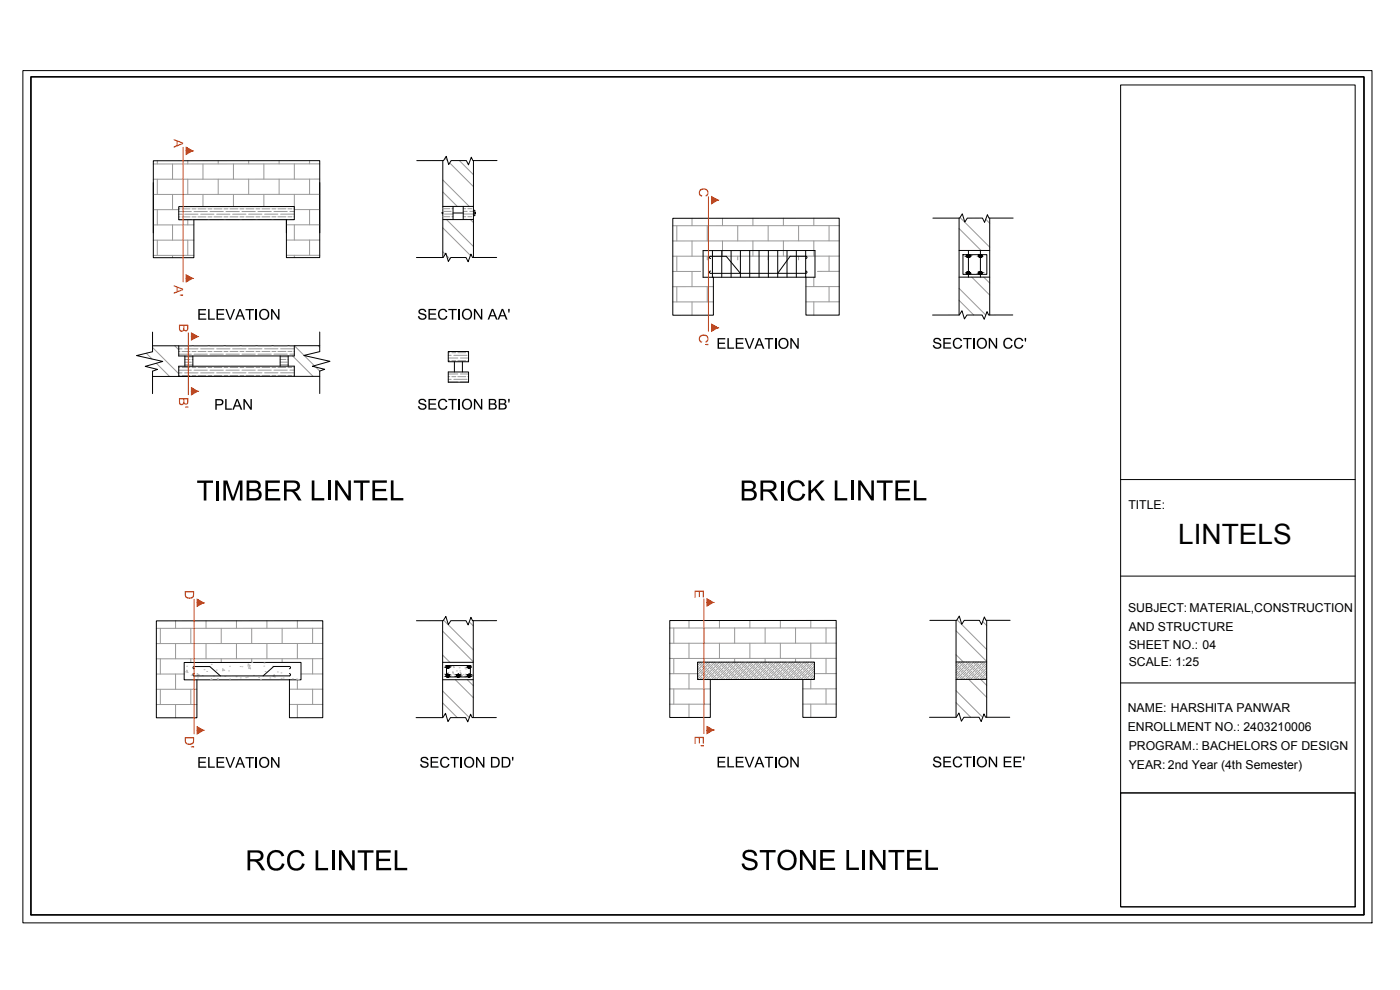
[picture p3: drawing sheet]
<svg xmlns="http://www.w3.org/2000/svg" width="420mm" height="297mm" viewBox="0 0 420 297" stroke-linecap="round" stroke-linejoin="round" font-family="sans-serif">
<defs><g id="words">
<g font-size="9.4">
<text x="59" y="150.2">TIMBER LINTEL</text>
<text x="222" y="150.2">BRICK LINTEL</text>
<text x="73.6" y="261.1">RCC LINTEL</text>
<text x="222.2" y="261">STONE LINTEL</text>
</g>
<text font-size="8.4" x="353.6" y="163.2">LINTELS</text>
<g font-size="5">
<text x="59.2" y="95.9">ELEVATION</text>
<text x="125.3" y="95.9">SECTION AA'</text>
<text x="215" y="104.6">ELEVATION</text>
<text x="279.8" y="104.6">SECTION CC'</text>
<text x="64.3" y="122.9">PLAN</text>
<text x="125.3" y="122.9">SECTION BB'</text>
<text x="59.2" y="230.4">ELEVATION</text>
<text x="125.9" y="230.3">SECTION DD'</text>
<text x="215" y="230.3">ELEVATION</text>
<text x="279.8" y="230.2">SECTION EE'</text>
</g>
<g font-size="4.4" fill="#ff3f00">
<text x="52.2" y="41.7" transform="rotate(90 52.2 41.7)">A</text>
<text x="209.8" y="56.3" transform="rotate(90 209.8 56.3)">C</text>
<text x="52.2" y="85.6" transform="rotate(90 52.2 85.6)">A'</text>
<text x="53.7" y="97.2" transform="rotate(90 53.7 97.2)">B</text>
<text x="209.8" y="100.2" transform="rotate(90 209.8 100.2)">C'</text>
<text x="53.7" y="119.2" transform="rotate(90 53.7 119.2)">B'</text>
<text x="55.5" y="177" transform="rotate(90 55.5 177)">D</text>
<text x="208.4" y="176.9" transform="rotate(90 208.4 176.9)">E</text>
<text x="55.5" y="220.9" transform="rotate(90 55.5 220.9)">D'</text>
<text x="208.4" y="220.8" transform="rotate(90 208.4 220.8)">E'</text>
</g>
<g font-size="3.7">
<text x="338.7" y="152.8">TITLE:</text>
<text x="338.6" y="183.6">SUBJECT: MATERIAL,CONSTRUCTION</text>
<text x="338.7" y="189.2">AND STRUCTURE</text>
<text x="338.7" y="194.6">SHEET NO.: 04</text>
<text x="338.7" y="199.7">SCALE: 1:25</text>
<text x="338.5" y="213.7">NAME: HARSHITA PANWAR</text>
<text x="338.5" y="219.3">ENROLLMENT NO.: 2403210006</text>
<text x="338.7" y="225">PROGRAM.: BACHELORS OF DESIGN</text>
<text x="338.7" y="230.7">YEAR: 2nd Year (4th Semester)</text>
</g>
</g></defs>
<!-- layer: Layer1 -->
<g fill="none" stroke="#000" stroke-width=".3">
<path d="M9.3 23h400v251.5h-400zM46 54.8v15.1M96 54.8v15.1M132.9 48.2v29.1M142.1 48.2v29.1M149.2 48.2h-7.3l-.5-1-.8 2.3-.6-1.3h-4.6l-.7 1.2-.8-2.5-.8 1.3h-8M53.6 62h34.7v3.9h-34.7zM58.2 65.9v11.4h-12.2v-29.1h50v29.1h-10v-11.4v4M132.7 63.7h.2v.4h-.2zM136 61.9v4M136 63.9h3M139 61.9v4"/>
<path d="M142.1 61.9h-9.2M142.1 65.9h-9.2M142.1 63.1h.4v1.6h-.4M142.5 63.7h.2v.4h-.2M149.1 77.3h-7.3l-.5-1.1-.8 2.3-.6-1.2h-4.6l-.7 1.1-.8-2.4-.8 1.3h-8M211 75.2h33.6v8h-33.6zM213.3 77.6l-.4-.4 .4-.3h4.6l4.3 5.1M213.8 75.2v8M216.6 75.2v8M219.4 75.2v8M222.2 75.2v8M225 75.2v8"/>
<path d="M227.8 75.2v8M230.6 75.2v8M233.4 75.2v8M236.2 75.2v8M239 75.2v8M241.8 75.2v8M241.8 77.6l.4-.4-.4-.3h-4.7l-3.7 5.1M287.8 65.4v29.1M287.8 75.1h9.2M289 76.4h7.2v5.9h-7.2zM290.6 75.1v8M294.2 75.1v8"/>
<path d="M297 65.4v29.1M304.1 65.4h-7.3l-.5-1-.8 2.3-.7-1.3h-4.5l-.8 1.2-.7-2.4-.8 1.2h-8M45.8 99.6v5.9l-4.8 1.2 7.9 1.7-5.3 1.5 3.7 .9-1.5 .6v6.7M96 99.6v5.9l-4.8 1.2 7.8 1.7-5.2 1.5 3.6 .9-1.4 .5v6.8M241.8 81.3l.4 .4-.4 .3h-28.5l-.4-.3 .4-.4M241.9 83.2v11.3h10v-29h-50v29.1h12.2v-11.4M287.8 83.1h9.2M303.9 94.5h-7.2l-.5-1-.8 2.3-.7-1.3h-4.5l-.8 1.2-.7-2.5-.8 1.3h-8M55.5 106.8v3.1M57.9 106.8v3.1M84.1 106.8v3.1M86.5 106.8v3.1"/>
<path d="M88.3 103.7v3.1h-34.7v-3M88.3 112.9v-3h-34.7v3.1M96 103.7l-50.2 .1M96 112.9l-50.2 .1M134.5 111.6h6.1v3.1h-6.1zM134.5 105.5h6.1v3h-6.1zM136.4 108.5v3.1M138.8 108.5v3.1M55.3 198.8h35v5.2h-35zM58.3 200h4.7l3.2 2.8M58.3 200l-.4 .3 .4 .4M86.8 200h-4.7l-3.2 2.8"/>
<path d="M86.8 200l.4 .3-.4 .3M132.8 186.2v29.1M134 199.7h7.2v3.4h-7.2zM142 186.2v29.1M142 198.7h-9.2M149.1 186.2h-7.3l-.5-1-.8 2.3-.6-1.3h-4.6l-.7 1.2-.8-2.4-.8 1.2h-8M209.4 198.7h35v5.2h-35zM286.9 186.1v29.1M286.9 198.6h9.2M296.1 186.1v29.1M303.1 186.1h-7.2l-.5-1-.8 2.3-.7-1.3h-4.5l-.8 1.2-.7-2.5-.8 1.3h-8M58.3 202.1l-.4 .4 .4 .3"/>
<path d="M86.8 202.8h-28.5M86.8 202.1l.4 .4-.4 .3M86.9 204v11.3h10v-29h-50v29.1h12.2v-11.4M142 203.9h-9.2M149 215.3h-7.3l-.5-1-.8 2.3-.7-1.3h-4.5l-.8 1.2-.7-2.5-.8 1.3h-8M240.9 203.9v11.3h10v-29h-49.9v29.1h12.2v-11.4M286.9 203.8h9.2M303 215.2h-7.2l-.5-1-.8 2.3-.7-1.3h-4.5l-.8 1.2-.7-2.5-.8 1.3h-8M336.3 237.9h70.4v34.2h-70.4z"/>
<circle cx="290.6" cy="76.8" r=".39"/>
<circle cx="294.2" cy="76.8" r=".39"/>
<circle cx="290.6" cy="81.9" r=".39"/>
<circle cx="294.2" cy="81.9" r=".39"/>
<circle cx="134.4" cy="202.7" r=".39"/>
<circle cx="137.5" cy="202.7" r=".39"/>
<circle cx="140.8" cy="202.7" r=".39"/>
</g>
<g fill="none" stroke="#989898" stroke-width=".3">
<path d="M47.2 48.2v1M47.2 53.8v4.5M51.8 49.2v4.6M51.8 58.3v4.6M56.4 48.2v1M56.4 53.8v4.5M60.9 49.2v4.6M60.9 58.3v3.7M65.5 48.2v1M65.5 53.8v4.5M70.1 49.2v4.5M70.1 58.3v3.7"/>
<path d="M74.6 48.2v1M74.6 53.7v4.6M79.2 49.2v4.5M79.2 58.3v3.7M83.8 48.2v1M83.8 53.7v4.6M88.3 58.3v4.6h7.7M88.3 49.2v4.5M92.9 48.2v1M92.9 53.7v4.6M96 49.2h-50M96 53.7l-50 .1"/>
<path d="M96 58.3h-50M132.9 54l7.9 7.9M132.9 57.6l4.3 4.3M133.6 47.5l.7 .7M135 48.9l7.1 7.1M137.9 48.2l4.2 4.2M47.2 62.9v4.6M47.2 72.1v4.5M51.8 67.5v4.5M51.8 76.6v.7M53.6 62.7h.4M53.6 65.1h.4"/>
<path d="M53.6 63.5h3.8M53.6 62.9h-7.6M54.6 64.3h-1M54.6 62.7h2.4M54.6 65.1h2.4M55.4 64.3h4M56.4 65.9v1.6M56.4 72v4.6M57.4 65.9h-3.8M57.6 62.7h1.2M57.6 65.1h1.2M58.2 67.5h-12.2"/>
<path d="M58.2 72l-12.2 .1M58.2 76.6h-12.2M58.2 65.9h4M59.4 62.7h2.4M59.4 65.1h2.4M60.2 64.3h4M62.2 63.5h-4M62.4 62.7h1.2M62.4 65.1h1.2M63 63.5h4M63 65.9h4M64.2 62.7h2.4"/>
<path d="M64.2 65.1h2.4M65 64.3h4M67.2 65.1h1.2M67.8 63.5h4M67.8 65.9h4M68.4 62.7h-1.2M69 62.7h2.4M69 65.1h2.4M72 62.7h1.2M72 65.1h1.2M72.6 63.5h4M73.8 64.3h-4"/>
<path d="M73.8 62.7h2.4M73.8 65.1h2.4M74.6 64.3h4M76.6 65.9h-4M76.8 62.7h1.2M76.8 65.1h1.2M77.4 65.9h4M78.6 62.7h2.4M79.4 64.3h4M81 65.1h-2.4M81.4 63.5h-4M81.6 62.7h1.2"/>
<path d="M81.6 65.1h1.2M82.2 63.5h4M82.2 65.9h4M83.4 65.1h2.4M85.8 62.6l-2.4 .1M86 67.5h10M86 72h10M86 76.6h10M86.4 62.6h1.2M86.4 65.1h1.2M87 63.5h1.3M87 65.9h1.3"/>
<path d="M88.2 64.2l-4 .1M88.2 62.6h.1M88.2 65.1h.1M88.3 67.5v4.5M88.3 76.6v.7M92.9 62.9v4.6M92.9 72v4.6M132.9 65h2.1M132.9 75.6l.7 .7M132.9 68.4l8.3 8.3M132.9 63.4h2.5M132.9 65.8h2.5"/>
<path d="M133.4 64.2h2.6M134 65.9l8.1 8.1M134 76.7l1 1M135 62.6h-2.1M135.6 62.6h.4M135.6 65h.4M139 64.2h3.1M139 62.6h.8M139 65h.8M139 63.4h1.2M140.2 65.8h-1.2M140.4 62.6h1.2"/>
<path d="M140.4 65h1.2M141 63.4h1.1M141 65.8h1.1M141.2 65.9l.9 .9M203.1 67.7v4.6M203.1 76.9v4.5M207.7 65.5v2.2M207.7 72.3v4.6M212.3 67.7v4.6M212.3 76.9v1.1M216.8 65.5v2.2M216.8 72.3v4.6"/>
<path d="M221.4 67.7v4.6M221.4 76.9v1.1M226 65.5v2.2M226 72.3v4.6M230.5 67.7v4.6M230.5 76.9v1.1M235.1 65.5v2.2M235.1 72.3v4.6M239.7 67.7v4.6M239.7 76.9v1.1M244.2 65.5v2.2M244.2 72.3v4.6"/>
<path d="M248.8 67.7v4.6M248.8 76.8v4.6M251.9 67.7h-50M251.9 72.3h-50M251.9 76.8l-50 .1M287.8 68.6l6.6 6.5M288.1 65.3l8.9 8.9M295.8 65.8l1.2 1.2M201.9 81.4h8.4M203.1 86v4.6M207.7 81.4v4.6M207.7 90.6v4"/>
<path d="M212.3 86v4.6M214.1 86h-12.2M214.1 90.6h-12.2M244.2 83.2v2.8M244.2 90.6v3.9M248.8 86v4.6M251.9 81.4h-6.6M251.9 86h-10M251.9 90.6h-10M287.8 86.5l8 8M287.8 90.1l4.4 4.4M291.6 83.1l5.4 5.4"/>
<path d="M295.2 83.1l1.8 1.8M43.9 106l1.8 1.7M45.8 104.3l7.8 7.8M46.9 109l4 4M52.4 103.8l1.2 1.1M53.6 104.7h1M53.6 111.9h1M53.6 105.5h.4M53.6 110.3h.4M53.6 112.7h.4M53.6 103.9h3.8M53.6 106.3h3.8"/>
<path d="M53.6 111.1h3.8M54.6 105.5h2.4M54.6 110.3h2.4M55.4 111.9h4M55.5 107.1h2.4M55.5 109.5h2.4M55.5 107.9h1.5M55.5 108.7h1.9M57 112.7h-2.4M57.6 105.5h1.2M57.6 107.9h.3M57.6 110.3h1.2"/>
<path d="M57.6 112.7h1.2M58.2 103.9h4M58.2 111.1h4M59.4 104.7h-4M59.4 105.5h2.4M59.4 112.7h2.4M60.2 104.7h4M61.8 110.3h-2.4M62.2 106.3h-4M62.4 105.5h1.2M62.4 110.3h1.2M62.4 112.7h1.2"/>
<path d="M63 106.3h4M63 111.1h4M64.2 111.9h-4M64.2 105.5h2.4M64.2 110.3h2.4M64.2 112.7h2.4M65 104.7h4M65 111.9h4M67 103.9h-4M67.2 105.5h1.2M67.2 110.3h1.2M67.2 112.7h1.2"/>
<path d="M67.8 103.9h4M67.8 106.3h4M69 105.5h2.4M69 110.3h2.4M69 112.7h2.4M69.8 104.7h4M69.8 111.9h4M71.8 111.1h-4M72 105.5h1.2M72 110.3h1.2M72.6 103.9h4M72.6 106.3h4"/>
<path d="M72.6 111.1h4M73.2 112.7h-1.2M73.8 105.5h2.4M73.8 110.3h2.4M73.8 112.7h2.4M74.6 111.9h4M76.8 105.5h1.2M76.8 112.7h1.2M77.4 103.9h4M77.4 111.1h4M78 110.3h-1.2M78.6 104.7h-4"/>
<path d="M78.6 105.5h2.4M78.6 110.3h2.4M78.6 112.7h2.4M79.4 104.7h4M81.4 106.3h-4M81.6 105.5h1.2M81.6 110.3h1.2M81.6 112.7h1.2M82.2 106.3h4M82.2 111.1h4M83.4 111.9h-4M83.4 110.3h2.4"/>
<path d="M83.4 112.7h2.4M84.1 107.9h1.7M84.1 108.7h2.1M84.2 104.7h4M84.2 107.1h2.3M84.2 109.4h2.3M84.2 111.9h4M85.8 105.4l-2.4 .1M86.2 103.9h-4M86.4 105.4h1.2M86.4 107.9h.1M86.4 110.3h1.2"/>
<path d="M86.4 112.7h1.2M87 103.9h1.3M87 106.3h1.3M87 111h1.3M87.8 106.8l6.2 6.1M88.2 105.4h.1M88.2 110.3h.1M88.2 112.7h.1M88.3 103.7l3 2.9M91.3 106.7l3.1 3M94.8 110.1l1.2 1.2M95.5 103.7l.5 .4"/>
<path d="M134.5 107.4h2.9M134.5 114.6h2.9M134.5 105.8h.5M134.5 108.2h.5M134.5 113h.5M134.5 113.8h.9M135.4 106.6h-.9M135.6 105.8h1.2M135.6 108.2h1.2M135.6 113h1.2M136.2 106.6h4M137.4 112.2h-2.9"/>
<path d="M137.4 105.8h2.4M137.4 113h2.4M138.2 107.4h2.4M138.2 112.2h2.4M138.2 114.6h2.4M139.8 108.2h-2.4M140.2 113.8h-4M140.4 105.8h.2M140.4 108.2h.2M140.4 113h.2M48.1 188.5v4.6M48.1 197.7v4.5"/>
<path d="M52.7 186.3v2.2M52.7 193.1v4.6M57.3 188.5v4.6M57.3 197.7v1.1M61.8 186.3v2.2M61.8 193.1v4.6M66.4 188.5v4.6M66.4 197.7v1.1M71 186.3v2.2M71 193.1v4.6M75.5 188.5v4.6M75.5 197.7v1.1"/>
<path d="M80.1 186.3v2.2M80.1 193.1v4.6M84.7 188.5v4.6M84.7 197.6v1.2M89.2 186.3v2.2M89.2 193.1v4.5M93.8 188.5v4.6M93.8 197.6v4.6M96.9 188.5h-50M96.9 193.1h-50M96.9 197.6l-50 .1M132.8 196.6l2.2 2.1"/>
<path d="M132.8 189.4l9.2 9.2M133.1 186.1l8.9 8.9M140.8 186.6l1.2 1.2M202.2 188.4v4.6M202.2 197.6v4.5M206.8 186.2v2.2M206.8 193v4.6M209.6 198.7l-.2 .2M210.3 198.7l-.9 .9M210.7 199l-.7 .7M211.3 188.4v4.6M211.3 197.6v1.1"/>
<path d="M211.4 199.7l-.7 .7M211.7 198.7l-2.3 2.3M212.4 198.7l-.6 .6M213.1 198.7l-3.7 3.7M213.2 199.3l-.7 .7M213.8 198.7l-.3 .3M214.5 198.7l-5.1 5.1M214.9 199l-.7 .7M215.6 199.7l-.7 .7M215.9 186.2v2.2M215.9 193v4.6M215.9 198.7l-5.2 5.2"/>
<path d="M216.6 198.7l-.6 .6M217.3 198.7l-5.2 5.2M217.4 199.3l-.7 .7M218 198.7l-.2 .3M218.8 198.7l-5.3 5.2M219.2 199l-.7 .7M219.9 199.7l-.7 .7M220.2 198.7l-5.2 5.2M220.5 188.4v4.6M220.5 197.6v1.1M220.9 198.7l-.7 .6M221.6 198.7l-5.2 5.2"/>
<path d="M221.6 199.3l-.7 .7M222.3 198.7l-.3 .3M223 198.7l-5.2 5.2M223.4 199l-.7 .7M224.1 199.7l-.7 .7M224.4 198.7l-5.2 5.2M225.1 186.2v2.2M225.1 193v4.6M225.1 198.7l-.6 .6M225.8 198.7l-5.2 5.2M225.9 199.3l-.7 .7M226.5 198.7l-.3 .3"/>
<path d="M227.2 198.7l-5.2 5.2M227.7 199l-.8 .7M228.4 199.7l-.7 .7M228.6 198.7l-5.2 5.2M229.4 198.7l-.7 .6M229.6 188.4v4.6M229.6 197.6v1.1M230.1 198.7l-5.2 5.2M230.1 199.3l-.7 .7M230.8 198.7l-.3 .3M231.5 198.7l-5.2 5.2M231.9 199l-.7 .7"/>
<path d="M232.6 199.7l-.7 .7M232.9 198.7l-5.2 5.2M233.6 198.7l-.6 .6M234.2 186.2v2.2M234.2 193v4.5M234.3 198.7l-5.2 5.2M234.4 199.3l-.7 .7M235 198.7l-.3 .3M235.7 198.7l-5.2 5.2M236.1 199l-.7 .7M236.8 199.7l-.7 .7M237.1 198.7l-5.2 5.2"/>
<path d="M237.8 198.7l-.6 .6M238.5 198.7l-5.2 5.2M238.6 199.3l-.7 .7M238.8 188.4v4.6M238.8 197.5v1.2M239.2 198.7l-.2 .2M240 198.7l-5.3 5.2M240.4 198.9l-.7 .8M241.1 199.7l-.7 .7M241.4 198.7l-5.2 5.2M242.1 198.7l-.7 .6M242.8 198.7l-5.2 5.2"/>
<path d="M242.8 199.3l-.7 .7M243.3 186.2v2.2M243.3 193v4.5M243.5 198.7l-.3 .2M244.2 198.7l-5.2 5.2M244.4 199.9l-4 4M244.4 199.1l-.5 .6M247.9 188.4v4.6M247.9 197.5v4.6M250.9 188.4h-49.9M250.9 193h-49.9M250.9 197.5l-49.9 .1"/>
<path d="M286.9 196.4l2.2 2.2M286.9 189.3l9.2 9.2M287 198.9l-.1 .1M287.2 186l8.9 8.9M287.7 199.6l-.7 .7M288 198.6l-1.1 1.1M288.7 198.6l-.6 .7M289.4 198.6l-2.5 2.5M289.5 199.3l-.7 .7M290.1 198.6l-.3 .3M290.2 200l-.7 .7M290.8 198.6l-3.9 3.9"/>
<path d="M291.2 198.9l-.7 .7M292 199.6l-.8 .7M292.2 198.6l-5.2 5.2M293 198.6l-.7 .7M293.7 198.6l-5.3 5.2M293.7 199.3l-.7 .7M294.4 198.6l-.3 .3M294.4 200l-.7 .7M294.9 186.5l1.2 1.2M295.1 198.6l-5.2 5.2M295.5 198.9l-.7 .7M296.1 199l-4.8 4.8"/>
<path d="M296.1 199.7l-.6 .6M48.1 206.8v4.6M52.7 202.2v4.6M52.7 211.4v4M55.3 202.2h-8.4M57.3 206.8v4.6M59.1 206.8h-12.2M59.1 211.4h-12.2M86.9 206.8h10M86.9 211.4h10M89.2 204v2.8M89.2 211.4v3.9"/>
<path d="M90.3 202.2h6.6M93.8 206.8v4.6M132.8 207.3l8.1 8M132.8 210.9l4.4 4.4M136.6 203.9l5.4 5.4M140.2 203.9l1.8 1.8M201 202.1h8.4M201 206.7h12.2M201 211.3h12.2M202.2 206.7v4.6M206.8 202.1v4.6M206.8 211.3v4"/>
<path d="M209.6 200l-.2 .3M210 202.5l-.6 .6M210.3 200.7l-.7 .7M210.7 203.2l-.7 .7M211 201.4l-.7 .7M211.3 206.7v4.6M211.8 202.1l-.8 .7M212.1 200.4l-.7 .7M212.5 202.8l-.7 .8M212.8 201.1l-.7 .7M213.2 203.6l-.4 .3M213.5 201.8l-.7 .7"/>
<path d="M213.9 200l-.7 .7M214.2 202.5l-.7 .7M214.6 200.7l-.7 .7M214.9 203.2l-.6 .7M215.3 201.4l-.7 .7M216 202.1l-.7 .7M216.4 200.4l-.8 .7M216.7 202.8l-.7 .8M217.1 201.1l-.7 .7M217.4 203.6l-.3 .3M217.8 201.8l-.7 .7M218.1 200l-.7 .7"/>
<path d="M218.5 202.5l-.7 .7M218.8 200.7l-.7 .7M219.2 203.2l-.7 .7M219.5 201.4l-.7 .7M220.2 202.1l-.7 .7M220.6 200.4l-.7 .7M220.9 202.8l-.7 .8M221.3 201.1l-.7 .7M221.6 203.6l-.3 .3M222 201.8l-.7 .7M222.4 200l-.8 .7M222.7 202.5l-.7 .7"/>
<path d="M223.1 200.7l-.7 .7M223.4 203.2l-.7 .7M223.8 201.4l-.7 .7M224.5 202.1l-.7 .7M224.8 200.4l-.7 .7M225.2 202.8l-.7 .7M225.5 201.1l-.7 .7M225.9 203.5l-.3 .4M226.2 201.8l-.7 .7M226.6 200l-.7 .7M226.9 202.5l-.7 .7M227.3 200.7l-.7 .7"/>
<path d="M227.7 203.2l-.7 .7M228 201.4l-.7 .7M228.7 202.1l-.7 .7M229.1 200.4l-.7 .7M229.4 202.8l-.7 .7M229.8 201.1l-.7 .7M230.1 203.5l-.3 .4M230.5 201.8l-.7 .7M230.8 200l-.7 .7M231.2 202.5l-.7 .7M231.5 200.7l-.7 .7M231.9 203.2l-.7 .7"/>
<path d="M232.2 201.4l-.7 .7M233 202.1l-.8 .7M233.3 200.4l-.7 .7M233.7 202.8l-.7 .7M234 201.1l-.7 .7M234.4 203.5l-.4 .4M234.7 201.8l-.7 .7M235.1 200l-.7 .7M235.4 202.5l-.7 .7M235.8 200.7l-.7 .7M236.1 203.2l-.6 .7M236.5 201.4l-.7 .7"/>
<path d="M237.2 202.1l-.7 .7M237.5 200.4l-.7 .7M237.9 202.8l-.7 .7M238.2 201.1l-.7 .7M238.6 203.5l-.3 .4M239 201.8l-.8 .7M239.3 200l-.7 .7M239.7 202.5l-.7 .7M240 200.7l-.7 .7M240.4 203.2l-.7 .7M240.7 201.4l-.7 .7M241.4 202.1l-.7 .7"/>
<path d="M241.8 200.4l-.7 .7M242.1 202.8l-.7 .7M242.5 201.1l-.7 .7M242.8 203.5l-.3 .4M243.2 201.8l-.7 .7M243.3 203.9v2.8M243.3 211.3v3.9M243.6 200l-.8 .7M243.9 202.5l-.7 .7M244.3 200.7l-.7 .7M244.4 201.3l-2.6 2.6M244.4 202.7l-1.2 1.2"/>
<path d="M244.4 202l-.1 .1M244.4 203.4l-.5 .5M247.9 206.7v4.6M250.9 202.1h-6.5M250.9 206.7h-10M250.9 211.3h-10M286.9 207.2l8 8M286.9 210.8l4.4 4.4M287 203.2h-.1M287.4 201.4l-.5 .4M288.1 202.1l-.7 .7M288.4 200.3l-.7 .7"/>
<path d="M288.8 202.8l-.7 .7M289.1 201l-.7 .7M289.5 203.5l-.3 .3M289.8 201.7l-.7 .7M290.5 202.4l-.7 .8M290.7 203.8l5.4 5.4M290.9 200.7l-.7 .7M291.2 203.2l-.6 .6M291.6 201.4l-.7 .7M292.3 202.1l-.7 .7M292.7 200.3l-.7 .7M293 202.8l-.7 .7"/>
<path d="M293.4 201l-.7 .7M293.7 203.5l-.3 .3M294.1 201.7l-.7 .7M294.3 203.8l1.8 1.8M294.8 202.4l-.7 .8M295.1 200.7l-.7 .7M295.5 203.2l-.7 .6M295.8 201.4l-.7 .7M296.1 200.4l-3.4 3.4M296.1 201.8l-2 2M296.1 203.2l-.6 .6M296.1 202.5l-.3 .3"/>
</g>
<g fill="none" stroke="#ff3f00" stroke-width=".3">
<path d="M55 44.2v40.4M55.9 44.2l1.8 1.1M212.6 59v40.4M213.5 59l1.9 1.1M55.9 82.5l1.8 1M56.5 99.8v18.6M57.4 99.9l1.9 1.1M213.5 97.3l1.9 1M57.4 116.4l1.9 1M58.3 179.8v40.4M59.2 179.8l1.8 1.1M211.3 179.7v40.4"/>
<path d="M212.2 179.7l1.8 1.1M59.2 218.1l1.8 1M212.2 218l1.8 1.1"/>
</g>
<g fill="none" stroke="#bababa" stroke-width=".3">
<path d="M56 199.9h.1M63.4 199.3h.1M68.9 199.9h.1M72.1 200h.1M74.5 199.2l.6 .5-.7 .1zM74.9 199.9l.3 .8-.6-.2zM75.6 198.8h.1M79.2 199.9h.1M79.2 198.9h.1M81.7 199.9h.1M136 200h.1M56.1 201.1l.3 .7-.6-.2z"/>
<path d="M57.3 202.6h.1M57.7 202.1h.1M58 202.7h.1M59.2 202.1l.6 .5-.6 .1zM59.3 203.4h.1M60.7 202.7h.1M61.2 200.9h.1M62 201.5h.1M63.2 204l.3-.4 .1 .4M64.1 202.8h.1M64.9 201.1h.1M65.2 203.6h.1"/>
<path d="M65.3 203.8h.1M66.9 200.6l.5 .5-.6 .2zM67.5 202.9h.1M68.6 201.3h.1M68.9 203.7h.1M70.8 203.1h.1M72.1 203.4h.1M72.6 200h.1M73.7 203.3h.1M74.2 203.2h.1M76.1 202.7h.1M77.6 203.3h.1"/>
<path d="M78.2 203.8h.1M79.6 201.5h.1M81 203.4h.1M82.3 202.4l.3 .7-.6-.2zM83.2 201.6h.1M84.3 201.9h.1M84.4 203.5h.1M85 203.4h.1M87.7 203.7h.1M89.1 204v-.3l.4 .3M89.5 203.9h.1M134.3 200.4h.1"/>
<path d="M134.3 203h.1M134.3 202.5l.3 .2-.3 .1zM134.4 200.3h.1M134.4 200.2h.1M134.4 201.8h.1M134.6 203.1h.1M134.7 202.8h.1M135.9 202.2h.1M135.9 201.5l.2 .4-.3-.1zM136.1 200.3h.1M136.3 202.4h.1M136.4 202.9h.1"/>
<path d="M137 201.3h.1M137.8 200.3h.1M138 201.3h.1M138.1 202.9h.1M138.1 201.8l.3 .2-.3 .1zM138.9 202.4h.1M139.5 200.4h.1M139.6 202.3h.1M139.6 202.8l.1 .3-.3-.1zM139.7 200.7h.1M139.8 203h.1M140 202.6h.1"/>
<path d="M140.7 200.5h.1"/>
</g>
<g fill="#000" stroke="#000" stroke-width=".3">
<path d="M290.5 77.2h.2zM290.5 76.5h.1zM290.6 77.2h.1zM294.1 76.5h.1zM294.1 77.2h.2zM290.5 82.3h.3zM290.5 82.3h.2zM290.5 81.6h.1zM294 81.6h.2zM294.1 82.3h.2zM134.2 199.7h.2zM140.6 199.7h.2z"/>
<path d="M134.2 202.4h.2zM134.3 203.1h.2zM134.3 200.5h.2zM137.4 202.4h.1zM137.4 203.1h.2zM140.7 203.1h.2zM140.7 200.4h.2zM140.6 202.4h.2z"/>
<path d="M290.4 77.1h.4zM290.4 77.1h.4z"/>
<path d="M290.5 76.5h.1zM290.4 76.5h.2zM290.4 76.5h.2zM290.4 76.5h.2z"/>
<path d="M290.4 76.5h.2zM290.4 76.5h.2z"/>
<path d="M290.4 76.5h.2zM290.4 76.5h.2z"/>
<path d="M290.4 76.5h.2zM290.4 76.5h.2z"/>
<path d="M290.4 76.5l.2 .1zM290.4 76.5l.2 .1z"/>
<path d="M290.3 76.6h.3zM290.3 76.6h.3z"/>
<path d="M290.3 76.6h.3zM290.3 76.6h.3z"/>
<path d="M290.3 76.6h.3zM290.3 76.6h.3z"/>
<path d="M290.3 76.6l.3 .1zM290.3 76.6l.3 .1z"/>
<path d="M290.3 76.7h.3zM290.3 76.7h.3z"/>
<path d="M290.3 76.7h.3zM290.3 76.7h.3z"/>
<path d="M290.3 76.7l.3 .1zM290.3 76.7l.3 .1z"/>
<path d="M290.2 76.8h.4zM290.2 76.8h.4z"/>
<path d="M290.2 76.8h.4zM290.2 76.8h.4z"/>
<path d="M290.2 76.8l.4 .1zM290.2 76.8l.4 .1z"/>
<path d="M290.3 76.9h.3zM290.3 76.9h.3z"/>
<path d="M290.3 76.9h.3zM290.3 76.9h.3z"/>
<path d="M290.3 76.9l.3 .1zM290.3 76.9l.3 .1z"/>
<path d="M290.3 77h.3zM290.3 77h.3z"/>
<path d="M290.3 77h.3zM290.3 77h.3z"/>
<path d="M290.3 77l.3 .1zM290.3 77l.3 .1z"/>
<path d="M290.3 77.1h.3zM290.3 77.1h.3z"/>
<path d="M290.4 77.1h.2zM290.4 77.1h.2z"/>
<path d="M290.4 77.1h.2zM290.4 77.1h.2z"/>
<path d="M290.4 77.1h.2zM290.4 77.1h.2z"/>
<path d="M290.5 77.2h.3zM290.5 77.2h.2zM290.5 77.2h.2z"/>
<path d="M290.6 76.5h.2zM290.6 76.5h.2z"/>
<path d="M290.5 77.2h.3zM290.5 77.2h.3z"/>
<path d="M290.5 77.2h.3zM290.5 77.2h.3zM290.5 77.2h.3zM290.5 77.2h.3z"/>
<path d="M290.6 76.5h.2zM290.6 76.5h.2z"/>
<path d="M290.4 77.1h.4zM290.4 77.1l.4 .1z"/>
<path d="M290.6 76.5h.2zM290.6 76.5h.2z"/>
<path d="M290.6 76.5h.3zM290.6 76.5h.3z"/>
<path d="M290.6 77.1h.2zM290.6 77.1h.2z"/>
<path d="M290.6 76.5h.3zM290.6 76.5h.3z"/>
<path d="M290.6 76.5h.3zM290.6 76.5h.3z"/>
<path d="M290.6 77.1h.3zM290.6 77.1h.2z"/>
<path d="M290.6 77.1h.3zM290.6 77.1h.3z"/>
<path d="M290.6 76.5l.3 .1zM290.6 76.5l.3 .1z"/>
<path d="M290.6 77.1h.3zM290.6 77.1h.3z"/>
<path d="M290.6 76.6h.4zM290.6 76.6h.4z"/>
<path d="M290.6 77h.3zM290.6 77l.3 .1z"/>
<path d="M290.6 76.6h.4zM290.6 76.6h.4z"/>
<path d="M290.6 76.6h.4zM290.6 76.6h.4z"/>
<path d="M290.6 77h.4zM290.6 77h.3z"/>
<path d="M290.6 76.6l.4 .1zM290.6 76.6l.4 .1z"/>
<path d="M290.6 77h.4zM290.6 77h.4z"/>
<path d="M290.6 76.7h.4zM290.6 76.7h.4z"/>
<path d="M290.6 76.9h.4zM290.6 76.9l.4 .1z"/>
<path d="M290.6 76.7h.4zM290.6 76.7h.4z"/>
<path d="M290.6 76.9h.4zM290.6 76.9h.4z"/>
<path d="M290.6 76.7l.4 .1zM290.6 76.7l.4 .1z"/>
<path d="M290.6 76.8h.4zM290.6 76.8h.4z"/>
<path d="M290.6 76.8h.4zM290.6 76.8h.4z"/>
<path d="M290.6 76.8l.4 .1zM290.6 76.8l.4 .1z"/>
<path d="M290.6 76.9h.4zM290.6 76.9h.4z"/>
<path d="M294.1 76.5h.1zM294 76.5h.2zM294 76.5h.2zM294 76.5h.2z"/>
<path d="M294 76.5h.2zM294 76.5h.2z"/>
<path d="M294 76.5h.2zM294 76.5h.2z"/>
<path d="M294 76.5h.2zM294 76.5h.2z"/>
<path d="M294 76.5l.2 .1zM294 76.5l.2 .1z"/>
<path d="M293.9 76.6h.3zM293.9 76.6h.3z"/>
<path d="M293.9 76.6h.3zM293.9 76.6h.3z"/>
<path d="M293.9 76.6h.3zM293.9 76.6h.3z"/>
<path d="M293.9 76.6l.3 .1zM293.9 76.6l.3 .1z"/>
<path d="M293.9 76.7h.3zM293.9 76.7h.3z"/>
<path d="M293.9 76.7h.3zM293.9 76.7h.3z"/>
<path d="M293.9 76.7l.3 .1zM293.9 76.7l.3 .1z"/>
<path d="M293.8 76.8h.4zM293.8 76.8h.4z"/>
<path d="M293.8 76.8h.4zM293.8 76.8h.4z"/>
<path d="M293.8 76.8l.4 .1zM293.8 76.8l.4 .1z"/>
<path d="M293.9 76.9h.3zM293.9 76.9h.3z"/>
<path d="M293.9 76.9h.3zM293.9 76.9h.3z"/>
<path d="M293.9 76.9l.3 .1zM293.9 76.9l.3 .1z"/>
<path d="M293.9 77h.3zM293.9 77h.3z"/>
<path d="M293.9 77h.3zM293.9 77h.3z"/>
<path d="M293.9 77l.3 .1zM293.9 77l.3 .1z"/>
<path d="M293.9 77.1h.3zM293.9 77.1h.3z"/>
<path d="M294 77.1h.2zM294 77.1h.2z"/>
<path d="M294 77.1h.2zM294 77.1h.2z"/>
<path d="M294 77.1h.2zM294 77.1h.2z"/>
<path d="M294.1 77.2h.3zM294.1 77.2h.3z"/>
<path d="M294.1 77.2h.3zM294.1 77.2h.2zM294.1 77.2h.2zM294.1 77.2h.2z"/>
<path d="M294.2 76.4l.2 .1zM294.2 76.4l.2 .1z"/>
<path d="M294.1 77.2h.3zM294.1 77.2h.3z"/>
<path d="M294.1 77.2h.3zM294.1 77.2h.3z"/>
<path d="M294.2 76.5h.2zM294.2 76.5h.2z"/>
<path d="M294 77.1h.4zM294 77.1h.4z"/>
<path d="M294.1 77.1h.3zM294.1 77.1l.3 .1z"/>
<path d="M294.2 76.5h.2zM294.2 76.5h.2z"/>
<path d="M294.2 76.5h.3zM294.2 76.5h.3z"/>
<path d="M294.2 77.1h.2zM294.2 77.1h.2z"/>
<path d="M294.2 76.5h.3zM294.2 76.5h.3z"/>
<path d="M294.2 77.1h.3zM294.2 77.1h.2z"/>
<path d="M294.2 76.5h.3zM294.2 76.5h.3z"/>
<path d="M294.2 77.1h.3zM294.2 77.1h.3z"/>
<path d="M294.2 76.5l.3 .1zM294.2 76.5l.3 .1z"/>
<path d="M294.2 76.6h.4zM294.2 76.6h.4z"/>
<path d="M294.2 77.1h.3zM294.2 77.1h.3z"/>
<path d="M294.2 76.6h.4zM294.2 76.6h.4z"/>
<path d="M294.2 77h.4zM294.2 77l.3 .1z"/>
<path d="M294.2 77h.4zM294.2 77h.4z"/>
<path d="M294.2 76.6h.4zM294.2 76.6h.4z"/>
<path d="M294.2 76.6l.4 .1zM294.2 76.6l.4 .1z"/>
<path d="M294.2 77h.4zM294.2 77h.4z"/>
<path d="M294.2 76.7h.4zM294.2 76.7h.4z"/>
<path d="M294.2 76.9h.4zM294.2 76.9l.4 .1z"/>
<path d="M294.2 76.7h.4zM294.2 76.7h.4z"/>
<path d="M294.2 76.9h.4zM294.2 76.9h.4z"/>
<path d="M294.2 76.7l.4 .1zM294.2 76.7l.4 .1z"/>
<path d="M294.2 76.8h.4zM294.2 76.8h.4z"/>
<path d="M294.2 76.8l.4 .1zM294.2 76.8l.4 .1z"/>
<path d="M294.2 76.9h.4zM294.2 76.9h.4z"/>
<path d="M294.2 76.8h.4zM294.2 76.8h.4z"/>
<path d="M290.5 81.6h.1zM290.4 81.6h.2zM290.4 81.6h.2zM290.4 81.6h.2z"/>
<path d="M290.4 81.6h.2zM290.4 81.6h.2z"/>
<path d="M290.4 81.6h.2zM290.4 81.6h.2z"/>
<path d="M290.4 81.6l.2 .1zM290.4 81.6l.2 .1z"/>
<path d="M290.4 81.7h.2zM290.4 81.7h.2z"/>
<path d="M290.3 81.7h.3zM290.3 81.7h.3z"/>
<path d="M290.3 81.7h.3zM290.3 81.7h.3z"/>
<path d="M290.3 81.7l.3 .1zM290.3 81.7l.3 .1z"/>
<path d="M290.3 81.8h.3zM290.3 81.8h.3z"/>
<path d="M290.3 81.8h.3zM290.3 81.8h.3z"/>
<path d="M290.2 81.8l.4 .1zM290.2 81.8l.4 .1z"/>
<path d="M290.2 81.9h.4zM290.2 81.9h.4z"/>
<path d="M290.2 81.9h.4zM290.2 81.9h.4z"/>
<path d="M290.2 81.9l.4 .1zM290.2 81.9l.4 .1z"/>
<path d="M290.2 82h.4zM290.2 82h.4z"/>
<path d="M290.2 82h.4zM290.2 82h.4z"/>
<path d="M290.3 82l.3 .1zM290.3 82l.3 .1z"/>
<path d="M290.3 82.1h.3zM290.3 82.1h.3z"/>
<path d="M290.3 82.1h.3zM290.3 82.1h.3z"/>
<path d="M290.3 82.1l.3 .1zM290.3 82.1l.3 .1z"/>
<path d="M290.3 82.2h.3zM290.3 82.2h.3z"/>
<path d="M290.3 82.2h.3zM290.3 82.2h.3z"/>
<path d="M290.4 82.2h.2zM290.4 82.2h.2z"/>
<path d="M290.4 82.2l.2 .1zM290.4 82.2l.2 .1z"/>
<path d="M290.4 82.3h.2zM290.4 82.3h.2z"/>
<path d="M290.5 82.3h.2zM290.5 82.3h.2zM290.5 82.3h.2zM290.5 82.3h.2z"/>
<path d="M290.6 81.6h.2zM290.6 81.6h.2z"/>
<path d="M290.5 82.3h.3zM290.5 82.3h.2zM290.5 82.3h.2z"/>
<path d="M290.6 81.6h.2zM290.6 81.6h.2z"/>
<path d="M290.4 82.3h.4zM290.4 82.3h.4z"/>
<path d="M290.4 82.3h.4zM290.4 82.3h.4zM290.5 82.3h.3z"/>
<path d="M290.6 81.6h.2zM290.6 81.6h.2z"/>
<path d="M290.6 81.6h.2zM290.6 81.6h.2z"/>
<path d="M290.6 82.3h.2zM290.6 82.3h.2z"/>
<path d="M290.6 81.6h.3zM290.6 81.6h.3z"/>
<path d="M290.6 81.6l.3 .1zM290.6 81.6l.3 .1z"/>
<path d="M290.6 82.2h.3zM290.6 82.2l.2 .1z"/>
<path d="M290.6 82.2h.3zM290.6 82.2h.3z"/>
<path d="M290.6 81.7h.3zM290.6 81.7h.3z"/>
<path d="M290.6 82.2h.3zM290.6 82.2h.3z"/>
<path d="M290.6 81.7h.3zM290.6 81.7h.3z"/>
<path d="M290.6 82.2h.3zM290.6 82.2h.3z"/>
<path d="M290.6 81.7h.4zM290.6 81.7h.4z"/>
<path d="M290.6 82.1h.4zM290.6 82.1l.3 .1z"/>
<path d="M290.6 81.7l.4 .1zM290.6 81.7l.4 .1z"/>
<path d="M290.6 81.8h.4zM290.6 81.8h.4z"/>
<path d="M290.6 82.1h.4zM290.6 82.1h.4z"/>
<path d="M290.6 81.8h.4zM290.6 81.8h.4z"/>
<path d="M290.6 82.1h.4zM290.6 82.1h.4z"/>
<path d="M290.6 81.8l.4 .1zM290.6 81.8l.4 .1z"/>
<path d="M290.6 82h.4zM290.6 82l.4 .1z"/>
<path d="M290.6 81.9h.4zM290.6 81.9h.4z"/>
<path d="M290.6 81.9h.4zM290.6 81.9h.4z"/>
<path d="M290.6 81.9l.4 .1zM290.6 81.9l.4 .1z"/>
<path d="M290.6 82h.4zM290.6 82h.4z"/>
<path d="M290.6 82h.4zM290.6 82h.4z"/>
<path d="M294.1 81.6h.1zM294 81.6h.2zM294 81.6h.2z"/>
<path d="M294 81.6h.2zM294 81.6h.2z"/>
<path d="M294 81.6h.2zM294 81.6h.2z"/>
<path d="M294 81.6l.2 .1zM293.9 81.7h.3z"/>
<path d="M293.9 81.7h.3zM293.9 81.7h.3z"/>
<path d="M293.9 81.7h.3zM293.9 81.7h.3z"/>
<path d="M293.9 81.7h.3zM293.9 81.7h.3z"/>
<path d="M293.9 81.7l.3 .1zM293.9 81.7l.3 .1z"/>
<path d="M293.9 81.8h.3zM293.9 81.8h.3z"/>
<path d="M293.9 81.8h.3zM293.9 81.8h.3z"/>
<path d="M293.9 81.8l.3 .1zM293.9 81.8l.3 .1z"/>
<path d="M293.8 81.9h.4zM293.8 81.9h.4z"/>
<path d="M293.8 81.9h.4zM293.8 81.9h.4z"/>
<path d="M293.8 81.9l.4 .1zM293.8 81.9l.4 .1z"/>
<path d="M293.8 82h.4zM293.8 82h.4z"/>
<path d="M293.8 82h.4zM293.8 82h.4z"/>
<path d="M293.9 82l.3 .1zM293.9 82l.3 .1z"/>
<path d="M293.9 82.1h.3zM293.9 82.1h.3z"/>
<path d="M293.9 82.1h.3zM293.9 82.1h.3z"/>
<path d="M293.9 82.1l.3 .1zM293.9 82.1l.3 .1z"/>
<path d="M293.9 82.2h.3zM293.9 82.2h.3z"/>
<path d="M293.9 82.2h.3zM293.9 82.2h.3z"/>
<path d="M294 82.2h.2zM294 82.2h.2z"/>
<path d="M294 82.2l.2 .1zM294 82.2l.2 .1z"/>
<path d="M294 82.3h.2zM294 82.3h.2z"/>
<path d="M294.1 82.3h.2zM294.1 82.3h.2z"/>
<path d="M294.1 82.3h.2zM294.1 82.3h.3z"/>
<path d="M294.1 82.3h.2zM294.1 82.3h.2z"/>
<path d="M294.2 81.6h.2zM294.2 81.6h.2z"/>
<path d="M294.1 82.3h.3zM294.1 82.3h.3z"/>
<path d="M294.1 82.3h.3zM294.1 82.3h.3z"/>
<path d="M294.2 81.6h.2zM294.2 81.6h.2z"/>
<path d="M294 82.3h.4zM294 82.3h.4z"/>
<path d="M294 82.3h.4zM294 82.3h.4z"/>
<path d="M294.2 81.6h.2zM294.2 81.6h.2z"/>
<path d="M294.2 81.6h.2zM294.2 81.6h.2z"/>
<path d="M294.2 82.3h.2zM294.2 82.3h.2z"/>
<path d="M294.2 81.6h.3zM294.2 81.6h.3z"/>
<path d="M294.2 82.2h.3zM294.2 82.2l.2 .1z"/>
<path d="M294.2 81.6l.3 .1zM294.2 81.6l.3 .1z"/>
<path d="M294.2 82.2h.3zM294.2 82.2h.3z"/>
<path d="M294.2 81.7h.3zM294.2 81.7h.3z"/>
<path d="M294.2 81.7h.3zM294.2 81.7h.3z"/>
<path d="M294.2 82.2h.3zM294.2 82.2h.3z"/>
<path d="M294.2 81.7h.4zM294.2 81.7h.4z"/>
<path d="M294.2 82.2h.3zM294.2 82.2h.3z"/>
<path d="M294.2 81.7l.4 .1zM294.2 81.7l.4 .1z"/>
<path d="M294.2 82.1h.4zM294.2 82.1l.3 .1z"/>
<path d="M294.2 81.8h.4zM294.2 81.8h.4z"/>
<path d="M294.2 82.1h.4zM294.2 82.1h.4z"/>
<path d="M294.2 81.8h.4zM294.2 81.8h.4z"/>
<path d="M294.2 82.1h.4zM294.2 82.1h.4z"/>
<path d="M294.2 81.8l.4 .1zM294.2 81.8l.4 .1z"/>
<path d="M294.2 82h.4zM294.2 82l.4 .1z"/>
<path d="M294.2 81.9h.4zM294.2 81.9h.4z"/>
<path d="M294.2 82h.4zM294.2 82h.4z"/>
<path d="M294.2 81.9h.4zM294.2 81.9h.4z"/>
<path d="M294.2 81.9l.4 .1zM294.2 81.9l.4 .1z"/>
<path d="M294.2 82h.4zM294.2 82h.4z"/>
<path d="M134.4 199.7h.2zM134.4 199.7h.2z"/>
<path d="M134.2 199.7h.2zM134.2 199.7h.2zM134.2 199.7h.2z"/>
<path d="M134.2 199.7l.2 .1zM134.2 199.8h.2z"/>
<path d="M134.2 199.8h.2zM134.2 199.8h.2z"/>
<path d="M134.1 199.8h.3zM134.1 199.8h.3z"/>
<path d="M134.1 199.8h.3zM134.1 199.8h.3z"/>
<path d="M134.1 199.8l.3 .1zM134.1 199.8l.3 .1z"/>
<path d="M134.1 199.9h.3zM134.1 199.9h.3z"/>
<path d="M134.1 199.9h.3zM134.1 199.9h.3z"/>
<path d="M134 199.9h.4zM134 199.9h.4z"/>
<path d="M134 199.9l.4 .1zM134 199.9l.4 .1z"/>
<path d="M134 200h.4zM134 200h.4z"/>
<path d="M134.4 199.7h.2zM134.4 199.7h.2z"/>
<path d="M134.4 199.7h.2zM134.4 199.7h.2z"/>
<path d="M134.4 199.7h.2zM134.4 199.7h.2z"/>
<path d="M134.4 199.7l.2 .1zM134.4 199.7l.2 .1z"/>
<path d="M134.4 199.8h.2zM134.4 199.8h.2z"/>
<path d="M134.4 199.8h.3zM134.4 199.8h.3z"/>
<path d="M134.4 199.8h.3zM134.4 199.8h.3z"/>
<path d="M134.4 199.8l.3 .1zM134.4 199.8l.3 .1z"/>
<path d="M134.4 199.9h.3zM134.4 199.9h.3z"/>
<path d="M134.4 199.9h.3zM134.4 199.9h.3z"/>
<path d="M134.4 199.9h.4zM134.4 199.9h.4z"/>
<path d="M134.4 199.9l.4 .1zM134.4 199.9l.4 .1z"/>
<path d="M134.4 200h.4zM134.4 200h.4z"/>
<path d="M140.6 199.7h.2zM140.6 199.7h.2zM140.6 199.7h.2zM140.6 199.7h.2z"/>
<path d="M140.6 199.7l.2 .1zM140.6 199.8h.2z"/>
<path d="M140.6 199.8h.2zM140.6 199.8h.2z"/>
<path d="M140.5 199.8h.3zM140.5 199.8h.3z"/>
<path d="M140.5 199.8h.3zM140.5 199.8h.3z"/>
<path d="M140.5 199.8l.3 .1zM140.5 199.8l.3 .1z"/>
<path d="M140.5 199.9h.3zM140.5 199.9h.3z"/>
<path d="M140.4 199.9h.4zM140.4 199.9h.4z"/>
<path d="M140.4 199.9h.4zM140.4 199.9h.4z"/>
<path d="M140.4 199.9l.4 .1zM140.4 199.9l.4 .1z"/>
<path d="M140.4 200h.4zM140.4 200h.4z"/>
<path d="M140.8 199.7h.1zM140.8 199.7h.1z"/>
<path d="M140.8 199.7h.2zM140.8 199.7h.2z"/>
<path d="M140.8 199.7h.2zM140.8 199.7h.2z"/>
<path d="M140.8 199.7h.2zM140.8 199.7h.2z"/>
<path d="M140.8 199.7l.2 .1zM140.8 199.7l.2 .1z"/>
<path d="M140.8 199.8h.2zM140.8 199.8h.2z"/>
<path d="M140.8 199.8h.3zM140.8 199.8h.3z"/>
<path d="M140.8 199.8h.3zM140.8 199.8h.3z"/>
<path d="M140.8 199.8l.3 .1zM140.8 199.8l.3 .1z"/>
<path d="M140.8 199.9h.3zM140.8 199.9h.3z"/>
<path d="M140.8 199.9h.3zM140.8 199.9h.3z"/>
<path d="M140.8 199.9h.3zM140.8 199.9h.3z"/>
<path d="M140.8 199.9l.4 .1zM140.8 199.9l.4 .1z"/>
<path d="M140.8 200h.4zM140.8 200h.4z"/>
<path d="M134.2 203.1h.4zM134.2 203.1h.4z"/>
<path d="M134.2 200.4h.4zM134.2 200.4h.4z"/>
<path d="M134.2 202.4h.2zM134.2 202.4h.2zM134.2 202.4h.2z"/>
<path d="M134.2 202.4h.2zM134.2 202.4h.2z"/>
<path d="M134.2 202.4h.2zM134.2 202.4h.2z"/>
<path d="M134.1 202.4l.3 .1zM134.1 202.4l.3 .1z"/>
<path d="M134.1 202.5h.3zM134.1 202.5h.3z"/>
<path d="M134.1 202.5h.3zM134.1 202.5h.3z"/>
<path d="M134.1 202.5h.3zM134.1 202.5h.3z"/>
<path d="M134.1 202.5l.3 .1zM134.1 202.5l.3 .1z"/>
<path d="M134 202.6h.4zM134 202.6h.4z"/>
<path d="M134 202.6h.4zM134 202.6h.4z"/>
<path d="M134 202.6l.4 .1zM134 202.6l.4 .1z"/>
<path d="M134 202.7h.4zM134 202.7h.4z"/>
<path d="M134 202.7h.4zM134 202.7h.4z"/>
<path d="M134 202.7l.4 .1zM134 202.7l.4 .1z"/>
<path d="M134 202.8h.4zM134 202.8h.4z"/>
<path d="M134 202.8h.4zM134 202.8h.4z"/>
<path d="M134 202.8l.4 .1zM134 202.8l.4 .1z"/>
<path d="M134 202.9h.4zM134 202.9h.4z"/>
<path d="M134 202.9h.4zM134 202.9h.4z"/>
<path d="M134.1 202.9l.3 .1zM134.1 202.9l.3 .1z"/>
<path d="M134.1 203h.3zM134.1 203h.3z"/>
<path d="M134.1 203h.3zM134.1 203h.3z"/>
<path d="M134.1 203h.3zM134.1 203h.3z"/>
<path d="M134.2 203h.2zM134.2 203h.2z"/>
<path d="M134.2 203l.2 .1zM134.2 203l.2 .1z"/>
<path d="M134 200h.4zM134 200h.4z"/>
<path d="M134 200l.4 .1zM134 200l.4 .1z"/>
<path d="M134 200.1h.4zM134 200.1h.4z"/>
<path d="M134 200.1h.4zM134 200.1h.4z"/>
<path d="M134 200.1l.4 .1zM134 200.1l.4 .1z"/>
<path d="M134 200.2h.4zM134 200.2h.4z"/>
<path d="M134 200.2h.4zM134 200.2h.4z"/>
<path d="M134 200.2l.4 .1zM134 200.2l.4 .1z"/>
<path d="M134.1 200.3h.3zM134.1 200.3h.3z"/>
<path d="M134.1 200.3h.3zM134.1 200.3h.3z"/>
<path d="M134.1 200.3l.3 .1zM134.1 200.3l.3 .1z"/>
<path d="M134.1 200.4h.3zM134.1 200.4h.3z"/>
<path d="M134.2 200.4h.2zM134.2 200.4h.2z"/>
<path d="M134.2 200.4h.2zM134.2 200.4h.2z"/>
<path d="M134.3 203.1h.2zM134.3 203.1h.2z"/>
<path d="M134.3 200.5h.2zM134.3 200.5h.2z"/>
<path d="M134.3 203.1h.2zM134.3 203.1h.2z"/>
<path d="M134.3 200.4h.2zM134.3 200.4h.2z"/>
<path d="M134.3 200.4h.2zM134.3 200.4l.2 .1z"/>
<path d="M134.3 203.1h.2zM134.3 203.1h.2z"/>
<path d="M134.4 202.4h.2zM134.4 202.4h.2z"/>
<path d="M134.2 203.1h.3zM134.2 203.1h.3z"/>
<path d="M134.2 200.4h.3zM134.2 200.4h.3z"/>
<path d="M134.4 202.4h.2zM134.4 202.4h.2z"/>
<path d="M134.2 203.1h.4zM134.2 203.1h.3zM134.2 203.1h.3zM134.2 203.1h.3z"/>
<path d="M134.2 200.4h.4zM134.2 200.4h.3zM134.2 200.4h.3zM134.2 200.4h.3z"/>
<path d="M134.4 202.4h.2zM134.4 202.4h.2z"/>
<path d="M134.4 202.4h.2zM134.4 202.4h.2z"/>
<path d="M134.4 202.4h.2zM134.4 202.4h.2z"/>
<path d="M134.4 203h.2zM134.4 203l.2 .1z"/>
<path d="M134.4 200.4h.2zM134.4 200.4h.2z"/>
<path d="M134.4 203h.2zM134.4 203h.2z"/>
<path d="M134.4 200.4h.2zM134.4 200.4h.2z"/>
<path d="M134.4 202.4l.3 .1zM134.4 202.4l.3 .1z"/>
<path d="M134.4 202.5h.3zM134.4 202.5h.3z"/>
<path d="M134.4 203h.3zM134.4 203h.2z"/>
<path d="M134.4 200.3h.3zM134.4 200.3l.2 .1z"/>
<path d="M134.4 202.5h.3zM134.4 202.5h.3z"/>
<path d="M134.4 203h.3zM134.4 203h.3z"/>
<path d="M134.4 200.3h.3zM134.4 200.3h.3z"/>
<path d="M134.4 202.5h.3zM134.4 202.5h.3z"/>
<path d="M134.4 203h.3zM134.4 203h.3z"/>
<path d="M134.4 200.3h.3zM134.4 200.3h.3z"/>
<path d="M134.4 202.5l.3 .1zM134.4 202.5l.3 .1z"/>
<path d="M134.4 202.9h.3zM134.4 202.9l.3 .1z"/>
<path d="M134.4 200.3h.3zM134.4 200.3h.3z"/>
<path d="M134.4 202.9h.3zM134.4 202.9h.3z"/>
<path d="M134.4 200.2h.3zM134.4 200.2l.3 .1z"/>
<path d="M134.4 202.6h.4zM134.4 202.6h.4z"/>
<path d="M134.4 202.6h.4zM134.4 202.6h.4z"/>
<path d="M134.4 202.9h.4zM134.4 202.9h.3z"/>
<path d="M134.4 200.2h.4zM134.4 200.2h.3z"/>
<path d="M134.4 202.6l.4 .1zM134.4 202.6l.4 .1z"/>
<path d="M134.4 202.7h.4zM134.4 202.7h.4z"/>
<path d="M134.4 202.8h.4zM134.4 202.8h.4z"/>
<path d="M134.4 202.8h.4zM134.4 202.8l.4 .1z"/>
<path d="M134.4 200h.4zM134.4 200h.4z"/>
<path d="M134.4 200.1l.4 .1zM134.4 200.1l.4 .1z"/>
<path d="M134.4 200.2h.4zM134.4 200.2h.4z"/>
<path d="M134.4 202.7h.4zM134.4 202.7h.4z"/>
<path d="M134.4 202.7l.4 .1zM134.4 202.7l.4 .1z"/>
<path d="M134.4 202.8h.4zM134.4 202.8h.4z"/>
<path d="M134.4 200l.4 .1zM134.4 200l.4 .1z"/>
<path d="M134.4 200.1h.4zM134.4 200.1h.4z"/>
<path d="M134.4 200.1h.4zM134.4 200.1h.4z"/>
<path d="M137.3 203.1h.4zM137.3 203.1h.4z"/>
<path d="M137.4 202.4h.1zM137.3 202.4h.2z"/>
<path d="M137.3 202.4h.2zM137.3 202.4h.2z"/>
<path d="M137.3 202.4h.2zM137.3 202.4h.2z"/>
<path d="M137.3 202.4h.2zM137.3 202.4h.2z"/>
<path d="M137.3 202.4h.2zM137.3 202.4h.2z"/>
<path d="M137.3 202.5h.2zM137.2 202.5h.3z"/>
<path d="M137.2 202.5h.3zM137.2 202.5h.3z"/>
<path d="M137.2 202.5h.3zM137.2 202.5h.3z"/>
<path d="M137.2 202.5l.3 .1zM137.2 202.5l.3 .1z"/>
<path d="M137.2 202.6h.3zM137.2 202.6h.3z"/>
<path d="M137.2 202.6h.3zM137.2 202.6h.3z"/>
<path d="M137.1 202.6l.4 .1zM137.1 202.6l.4 .1z"/>
<path d="M137.1 202.7h.4zM137.1 202.7h.4z"/>
<path d="M137.1 202.7h.4zM137.1 202.7h.4z"/>
<path d="M137.1 202.7l.4 .1zM137.1 202.7l.4 .1z"/>
<path d="M137.1 202.8h.4zM137.1 202.8h.4z"/>
<path d="M137.1 202.8h.4zM137.1 202.8h.4z"/>
<path d="M137.1 202.8l.4 .1zM137.1 202.8l.4 .1z"/>
<path d="M137.2 202.9h.3zM137.2 202.9h.3z"/>
<path d="M137.2 202.9h.3zM137.2 202.9h.3z"/>
<path d="M137.2 202.9l.3 .1zM137.2 202.9l.3 .1z"/>
<path d="M137.2 203h.3zM137.2 203h.3z"/>
<path d="M137.2 203h.3zM137.2 203h.3z"/>
<path d="M137.3 203h.2zM137.3 203h.2z"/>
<path d="M137.3 203h.2zM137.3 203h.2z"/>
<path d="M137.3 203l.2 .1zM137.3 203l.2 .1z"/>
<path d="M137.4 203.1h.2zM137.4 203.1h.2z"/>
<path d="M137.4 203.1h.2zM137.4 203.1h.2z"/>
<path d="M137.5 202.4h.2zM137.5 202.4h.2z"/>
<path d="M137.4 203.1h.3zM137.4 203.1h.2zM137.4 203.1h.2zM137.4 203.1h.2z"/>
<path d="M137.5 202.4h.2zM137.5 202.4h.2z"/>
<path d="M137.5 202.4h.2zM137.5 202.4h.2z"/>
<path d="M137.3 203.1h.4zM137.3 203.1h.4zM137.4 203.1h.3zM137.4 203.1h.3z"/>
<path d="M137.5 202.4h.2zM137.5 202.4h.2z"/>
<path d="M137.5 203h.2zM137.5 203l.2 .1z"/>
<path d="M137.5 202.4h.3zM137.5 202.4h.3z"/>
<path d="M137.5 203h.3zM137.5 203h.2z"/>
<path d="M137.5 202.4l.3 .1zM137.5 202.4l.3 .1z"/>
<path d="M137.5 202.5h.3zM137.5 202.5h.3z"/>
<path d="M137.5 203h.3zM137.5 203h.3z"/>
<path d="M137.5 203h.3zM137.5 203h.3z"/>
<path d="M137.5 202.5h.3zM137.5 202.5h.3z"/>
<path d="M137.5 202.5h.4zM137.5 202.5h.4z"/>
<path d="M137.5 203h.3zM137.5 203h.3z"/>
<path d="M137.5 202.5l.4 .1zM137.5 202.5l.4 .1z"/>
<path d="M137.5 202.9h.4zM137.5 202.9l.3 .1z"/>
<path d="M137.5 202.9h.4zM137.5 202.9h.4z"/>
<path d="M137.5 202.6h.4zM137.5 202.6h.4z"/>
<path d="M137.5 202.6h.4zM137.5 202.6h.4z"/>
<path d="M137.5 202.9h.4zM137.5 202.9h.4z"/>
<path d="M137.5 202.6l.4 .1zM137.5 202.6l.4 .1z"/>
<path d="M137.5 202.7h.4zM137.5 202.7h.4z"/>
<path d="M137.5 202.8h.4zM137.5 202.8h.4z"/>
<path d="M137.5 202.8h.4zM137.5 202.8l.4 .1z"/>
<path d="M137.5 202.7h.4zM137.5 202.7h.4z"/>
<path d="M137.5 202.7l.4 .1zM137.5 202.7l.4 .1z"/>
<path d="M137.5 202.8h.4zM137.5 202.8h.4z"/>
<path d="M140.6 202.4h.2zM140.6 202.4h.2zM140.6 202.4h.2zM140.6 202.4h.2z"/>
<path d="M140.6 202.4h.2zM140.6 202.4h.2z"/>
<path d="M140.6 202.4h.2zM140.6 202.4h.2z"/>
<path d="M140.5 202.4h.3zM140.5 202.4h.3z"/>
<path d="M140.5 202.4l.3 .1zM140.5 202.4l.3 .1z"/>
<path d="M140.5 202.5h.3zM140.5 202.5h.3z"/>
<path d="M140.5 202.5h.3zM140.5 202.5h.3z"/>
<path d="M140.4 202.5l.4 .1zM140.4 202.5l.4 .1z"/>
<path d="M140.4 202.6h.4zM140.4 202.6h.4z"/>
<path d="M140.4 202.6h.4zM140.4 202.6h.4z"/>
<path d="M140.4 202.6l.4 .1zM140.4 202.6l.4 .1z"/>
<path d="M140.4 202.7h.4zM140.4 202.7h.4z"/>
<path d="M140.4 202.7h.4zM140.4 202.7h.4z"/>
<path d="M140.4 202.7l.4 .1zM140.4 202.7l.4 .1z"/>
<path d="M140.4 202.8h.4zM140.4 202.8h.4z"/>
<path d="M140.4 202.8h.4zM140.4 202.8h.4z"/>
<path d="M140.4 202.8l.4 .1zM140.4 202.8l.4 .1z"/>
<path d="M140.4 202.9h.4zM140.4 202.9h.4z"/>
<path d="M140.4 202.9h.4zM140.4 202.9h.4z"/>
<path d="M140.5 202.9l.3 .1zM140.5 202.9l.3 .1z"/>
<path d="M140.5 203h.3zM140.5 203h.3z"/>
<path d="M140.5 203h.3zM140.5 203h.3z"/>
<path d="M140.5 203h.3zM140.5 203h.3z"/>
<path d="M140.5 203h.3zM140.5 203h.3z"/>
<path d="M140.6 203l.2 .1zM140.6 203l.2 .1z"/>
<path d="M140.4 200h.4zM140.4 200h.4z"/>
<path d="M140.4 200l.4 .1zM140.4 200l.4 .1z"/>
<path d="M140.4 200.1h.4zM140.4 200.1h.4z"/>
<path d="M140.4 200.1h.4zM140.4 200.1h.4z"/>
<path d="M140.4 200.1l.4 .1zM140.4 200.1l.4 .1z"/>
<path d="M140.4 200.2h.4zM140.4 200.2h.4z"/>
<path d="M140.4 200.2h.4zM140.4 200.2h.4z"/>
<path d="M140.4 200.2l.4 .1zM140.4 200.2l.4 .1z"/>
<path d="M140.5 200.3h.3zM140.5 200.3h.3z"/>
<path d="M140.5 200.3h.3zM140.5 200.3h.3z"/>
<path d="M140.5 200.3h.3zM140.5 200.3h.3z"/>
<path d="M140.5 200.3l.3 .1zM140.5 200.3l.3 .1z"/>
<path d="M140.5 200.4h.3zM140.5 200.4h.3z"/>
<path d="M140.6 200.4h.2zM140.6 200.4h.2z"/>
<path d="M140.7 203.1h.2zM140.7 203.1h.2zM140.7 203.1h.2zM140.7 203.1h.2z"/>
<path d="M140.7 200.4h.2zM140.7 200.4h.2zM140.7 200.4h.2zM140.7 200.4h.2z"/>
<path d="M140.8 202.4h.2zM140.8 202.4h.2z"/>
<path d="M140.6 203.1h.3zM140.6 203.1h.3zM140.7 203.1h.2z"/>
<path d="M140.6 200.4h.3zM140.6 200.4h.3zM140.7 200.4h.2z"/>
<path d="M140.6 203.1h.3zM140.6 203.1h.3z"/>
<path d="M140.6 200.4h.3zM140.6 200.4h.3z"/>
<path d="M140.8 202.4h.2zM140.8 202.4h.2z"/>
<path d="M140.8 202.4h.2zM140.8 202.4h.2z"/>
<path d="M140.6 203.1h.4zM140.6 203.1h.4z"/>
<path d="M140.6 203.1h.4zM140.6 203.1h.3z"/>
<path d="M140.6 200.4h.4zM140.6 200.4h.4z"/>
<path d="M140.6 200.4h.4zM140.6 200.4h.3z"/>
<path d="M140.8 202.4h.2zM140.8 202.4h.2z"/>
<path d="M140.8 203h.2zM140.8 203l.2 .1z"/>
<path d="M140.8 200.4h.2zM140.8 200.4h.2z"/>
<path d="M140.8 202.4h.2zM140.8 202.4h.2z"/>
<path d="M140.8 203h.2zM140.8 203h.2z"/>
<path d="M140.8 200.4h.2zM140.8 200.4h.2z"/>
<path d="M140.8 202.4l.3 .1zM140.8 202.4l.3 .1z"/>
<path d="M140.8 203h.3zM140.8 203h.2z"/>
<path d="M140.8 200.3h.3zM140.8 200.3l.2 .1z"/>
<path d="M140.8 202.5h.3zM140.8 202.5h.3z"/>
<path d="M140.8 202.5h.3zM140.8 202.5h.3z"/>
<path d="M140.8 203h.3zM140.8 203h.3z"/>
<path d="M140.8 200.3h.3zM140.8 200.3h.3z"/>
<path d="M140.8 202.5h.3zM140.8 202.5h.3z"/>
<path d="M140.8 203h.3zM140.8 203h.3z"/>
<path d="M140.8 200.3h.3zM140.8 200.3h.3z"/>
<path d="M140.8 202.9h.3zM140.8 202.9l.3 .1z"/>
<path d="M140.8 200.3h.3zM140.8 200.3h.3z"/>
<path d="M140.8 202.5l.3 .1zM140.8 202.5l.3 .1z"/>
<path d="M140.8 202.6h.3zM140.8 202.6h.3z"/>
<path d="M140.8 202.9h.3zM140.8 202.9h.3z"/>
<path d="M140.8 200.2h.3zM140.8 200.2l.3 .1z"/>
<path d="M140.8 202.6h.4zM140.8 202.6h.4z"/>
<path d="M140.8 202.9h.3zM140.8 202.9h.3z"/>
<path d="M140.8 200.2h.3zM140.8 200.2h.3z"/>
<path d="M140.8 202.6l.4 .1zM140.8 202.6l.4 .1z"/>
<path d="M140.8 202.8h.4zM140.8 202.8l.3 .1z"/>
<path d="M140.8 200.2h.4zM140.8 200.2h.3z"/>
<path d="M140.8 202.7h.4zM140.8 202.7h.4z"/>
<path d="M140.8 202.7h.4zM140.8 202.7h.4z"/>
<path d="M140.8 202.8h.4zM140.8 202.8h.4z"/>
<path d="M140.8 202.8h.4zM140.8 202.8h.4z"/>
<path d="M140.8 200h.4zM140.8 200h.4z"/>
<path d="M140.8 200l.4 .1zM140.8 200l.4 .1z"/>
<path d="M140.8 200.1h.4zM140.8 200.1h.4z"/>
<path d="M140.8 200.1h.4zM140.8 200.1l.4 .1z"/>
<path d="M140.8 202.7h.4zM140.8 202.7l.4 .1z"/>
<path d="M140.8 200.1h.4zM140.8 200.1h.4z"/>
</g>
<g fill="#ff3f00" stroke="#ff3f00" stroke-width=".3">
<path d="M55.9 82.5l1.8 1h-1.8zM55.9 83.5v1.1l1.8-1.1z"/>
<path d="M55.9 44.2l1.8 1.1h-1.8zM55.9 45.3v1l1.8-1z"/>
<path d="M57.4 116.4l1.9 1h-1.9zM57.4 117.4v1.1l1.9-1.1z"/>
<path d="M57.4 99.9l1.9 1.1h-1.9zM57.4 101v1l1.9-1z"/>
<path d="M213.5 97.3l1.9 1h-1.9zM213.5 98.3v1.1l1.9-1.1z"/>
<path d="M213.5 59l1.9 1.1h-1.9zM213.5 60.1v1l1.9-1z"/>
<path d="M59.2 218.1l1.8 1h-1.8zM59.2 219.1v1.1l1.8-1.1z"/>
<path d="M59.2 179.8l1.8 1.1h-1.8zM59.2 180.9v1l1.8-1z"/>
<path d="M212.2 218l1.8 1.1h-1.8zM212.2 219.1v1l1.8-1z"/>
<path d="M212.2 179.7l1.8 1.1h-1.8zM212.2 180.8v1l1.8-1z"/>
</g>
<!-- layer: Design -->
<path d="M6.9 21.2h404.9v255.7h-404.9zM9.3 23h400v251.5h-400zM336.3 25.5h70.4v246.6h-70.4zM336.3 143.9h70.4M336.3 172.9h70.4M336.3 204.9h70.4M336.3 237.9h70.4" fill="none" stroke="#000" stroke-width=".3"/>
<use href="#words"/>
</svg>
